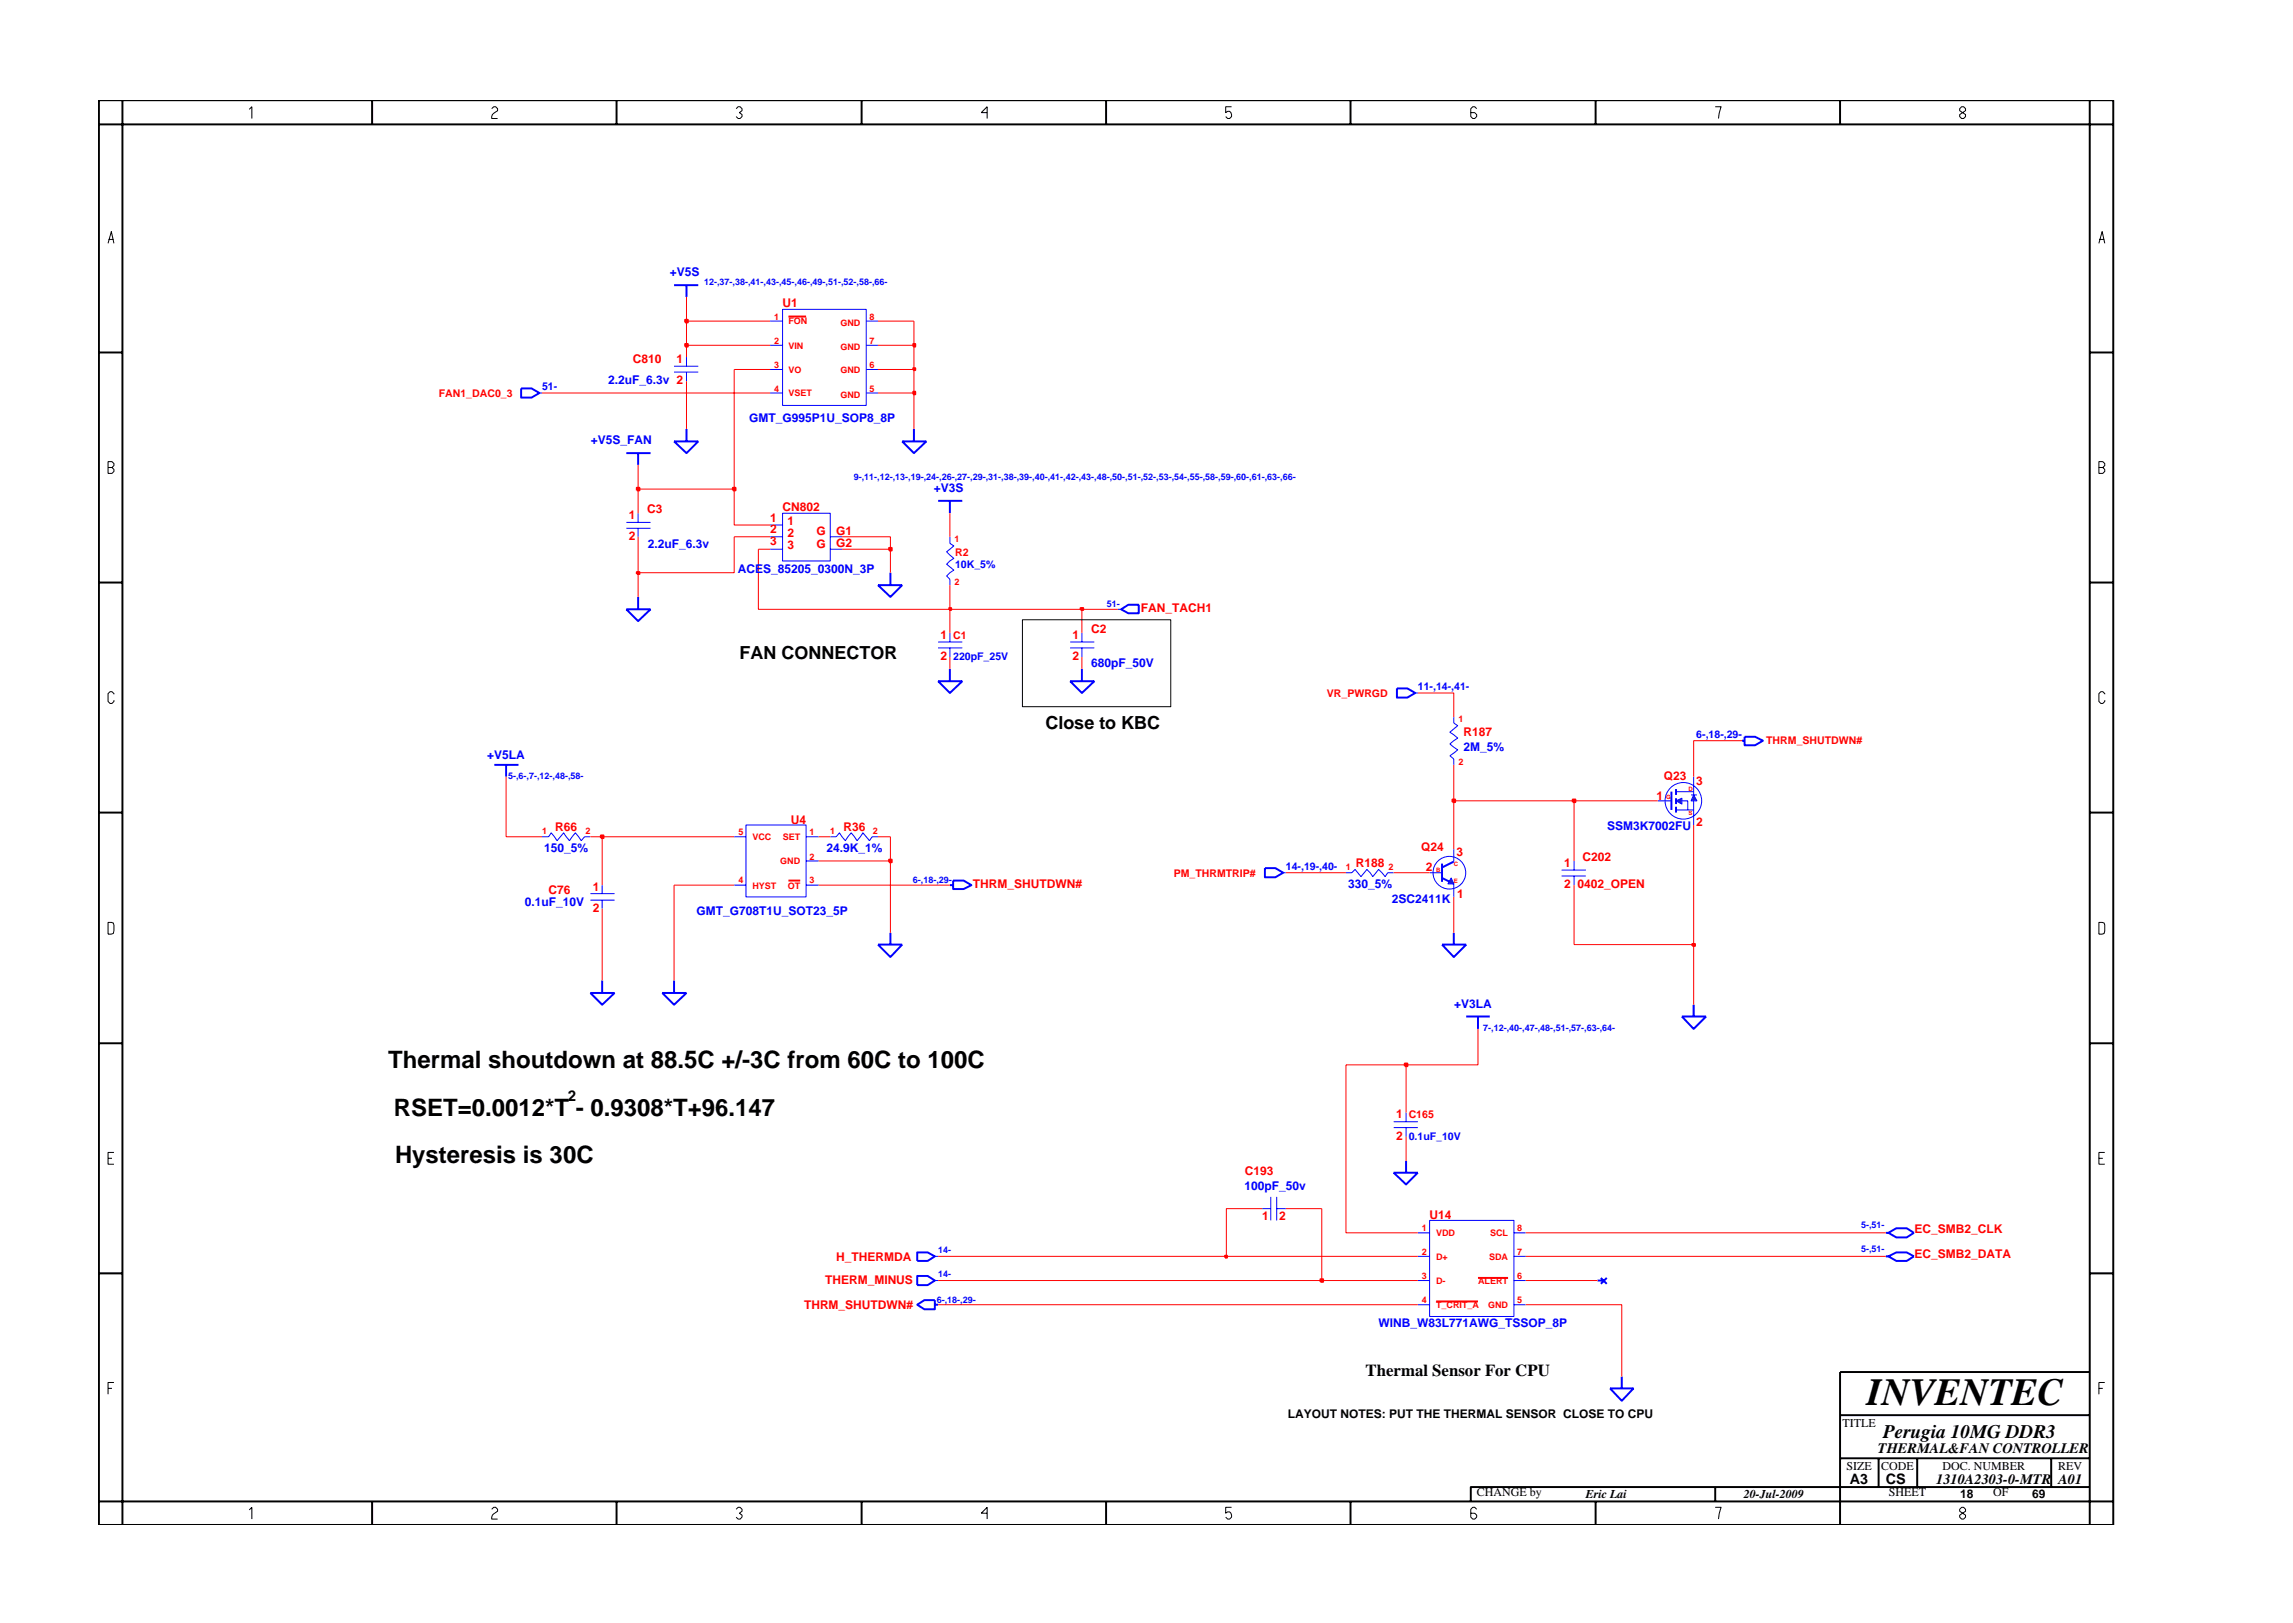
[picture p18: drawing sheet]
<svg xmlns="http://www.w3.org/2000/svg" width="297mm" height="210mm" viewBox="0 0 297 210" stroke-linecap="round" stroke-linejoin="round" font-family="sans-serif">
<defs><g id="words">
<text font-size="5" x="241.8" y="182">INVENTEC</text>
<g font-size="3.1">
<text x="50.3" y="138.3">Thermal shoutdown at 88.5C +/-3C from 60C to 100C</text>
<text x="51" y="144.5">RSET=0.0012*T - 0.9308*T+96.147</text>
<text x="51.2" y="150.7">Hysteresis is 30C</text>
</g>
<text font-size="2.5" x="244" y="186.3">Perugia 10MG DDR3</text>
<g font-size="2.3">
<text x="95.8" y="85.3">FAN CONNECTOR</text>
<text x="135.4" y="94.5">Close to KBC</text>
</g>
<text font-size="2.2" x="176.9" y="178.3">Thermal Sensor For CPU</text>
<g font-size="1.9">
<text x="73.6" y="142.6">2</text>
<text x="243.3" y="188.2">THERMAL&amp;FAN CONTROLLER</text>
<text x="239.6" y="192.2">A3</text>
<text x="244.3" y="192.3">CS</text>
<text x="250.8" y="192.2">1310A2303-0-MTR A01</text>
</g>
<g font-size="1.6" fill="#00f">
<text x="86.8" y="35.7">+V5S</text>
<text x="78.8" y="49.8">2.2uF_6.3v 2</text>
<text x="76.5" y="57.5">+V5S_FAN</text>
<text x="97.1" y="54.6">GMT_G995P1U_SOP8_8P</text>
<text x="121" y="63.8">+V3S</text>
<text x="83.9" y="71">2.2uF_6.3v</text>
<text x="95.6" y="74.2">ACES_85205_0300N_3P</text>
<text x="141.3" y="86.4">680pF_50V</text>
<text x="63.1" y="98.3">+V5LA</text>
<text x="189.6" y="97.3">2M_5%</text>
<text x="208.2" y="107.6">SSM3K7002FU</text>
<text x="70.5" y="110.3">150_5%</text>
<text x="107.1" y="110.3">24.9K_1%</text>
<text x="68" y="117.4">0.1uF_10V</text>
<text x="90.2" y="118.5">GMT_G708T1U_SOT23_5P</text>
<text x="174.6" y="115">330_5%</text>
<text x="180.3" y="117">2SC2411K</text>
<text x="188.4" y="130.6">+V3LA</text>
<text x="161.2" y="154.1">100pF_50v</text>
<text x="178.6" y="171.9">WINB_W83L771AWG_TSSOP_8P</text>
</g>
<g font-size="1.6" fill="#f00">
<text x="101.4" y="39.8">U1</text>
<text x="82" y="47.1">C810</text>
<text x="87.6" y="47">1</text>
<text x="81.5" y="67.3">1</text>
<text x="81.5" y="69.9">2</text>
<text x="83.8" y="66.5">C3</text>
<text x="99.7" y="67.6">1</text>
<text x="99.7" y="69.1">2</text>
<text x="99.7" y="70.6">3</text>
<text x="101.4" y="66.2">CN802</text>
<text x="102" y="68">1</text>
<text x="102" y="69.5">2</text>
<text x="102" y="71.1">3</text>
<text x="105.8" y="69.3">G</text>
<text x="105.8" y="71">G</text>
<text x="108.3" y="69.4">G1</text>
<text x="108.3" y="70.9">G2</text>
<text x="121.8" y="82.7">1</text>
<text x="138.9" y="82.7">1</text>
<text x="141.3" y="82">C2</text>
<text x="147.8" y="79.3">FAN_TACH1</text>
<text x="121.8" y="85.5">2</text>
<text x="138.9" y="85.5">2</text>
<text x="189.6" y="95.4">R187</text>
<text x="215.5" y="101">Q23</text>
<text x="219.7" y="101.7">3</text>
<text x="71.9" y="107.6">R66</text>
<text x="102.4" y="106.7">U4</text>
<text x="109.3" y="107.6">R36</text>
<text x="214.6" y="103.6">1</text>
<text x="219.7" y="107">2</text>
<text x="175.6" y="112.3">R188</text>
<text x="184.1" y="110.3">Q24</text>
<text x="184.7" y="112.8">2</text>
<text x="188.7" y="110.9">3</text>
<text x="202.6" y="112.3">1</text>
<text x="205" y="111.5">C202</text>
<text x="71.1" y="115.8">C76</text>
<text x="76.8" y="115.4">1</text>
<text x="76.8" y="118.1">2</text>
<text x="126" y="115">THRM_SHUTDWN#</text>
<text x="188.8" y="116.3">1</text>
<text x="202.6" y="115">2</text>
<text x="204.4" y="115.1">0402_OPEN</text>
<text x="180.9" y="144.9">1</text>
<text x="180.9" y="147.7">2</text>
<text x="161.2" y="152.2">C193</text>
<text x="163.5" y="158.1">1</text>
<text x="165.7" y="158.1">2</text>
<text x="185.2" y="157.9">U14</text>
<text x="248" y="159.8">EC_SMB2_CLK</text>
<text x="106.9" y="166.3">THERM_MINUS</text>
<text x="108.3" y="163.3">H_THERMDA</text>
<text x="248" y="162.9">EC_SMB2_DATA</text>
<text x="104.2" y="169.6">THRM_SHUTDWN#</text>
</g>
<g font-size="1.6">
<text x="166.8" y="183.7">LAYOUT NOTES: PUT THE THERMAL SENSOR CLOSE TO CPU</text>
<text x="238.7" y="184.8">TITLE</text>
<text x="239.2" y="190.4">SIZE</text>
<text x="243.7" y="190.4">CODE</text>
<text x="251.6" y="190.4">DOC. NUMBER</text>
<text x="266.6" y="190.4">REV</text>
<text x="191.3" y="193.9">CHANGE by</text>
<text x="205.4" y="194.1">Eric Lai</text>
<text x="225.9" y="194.1">20-Jul-2009</text>
<text x="244.7" y="193.9">SHEET</text>
<text x="253.9" y="194.1">18</text>
<text x="258.2" y="193.9">OF</text>
<text x="263.3" y="194.1">69</text>
</g>
<g font-size="1.4" fill="#f00">
<text x="56.8" y="51.4">FAN1_DAC0_3</text>
<text x="123.7" y="72.1">R2</text>
<text x="123.5" y="82.7">C1</text>
<text x="171.9" y="90.3">VR_PWRGD</text>
<text x="228.8" y="96.4">THRM_SHUTDWN#</text>
<text x="152" y="113.6">PM_THRMTRIP#</text>
<text x="182.5" y="144.9">C165</text>
</g>
<g font-size="1.4" fill="#00f">
<text x="70.2" y="50.6">51-</text>
<text x="123.7" y="73.6">10K_5%</text>
<text x="123.5" y="85.5">220pF_25V</text>
<text x="183.7" y="89.4">11-,14-,41-</text>
<text x="219.7" y="95.6">6-,18-,29-</text>
<text x="166.6" y="112.7">14-,19-,40-</text>
<text x="182.5" y="147.7">0.1uF_10V</text>
</g>
<g font-size="1.2" fill="#00f">
<text x="91.2" y="37">12-,37-,38-,41-,43-,45-,46-,49-,51-,52-,58-,66-</text>
<text x="110.6" y="62.1">9-,11-,12-,13-,19-,24-,26-,27-,29-,31-,38-,39-,40-,41-,42-,43-,48-,50-,51-,52-,53-,54-,55-,58-,59-,60-,61-,63-,66-</text>
<text x="143.4" y="78.7">51-</text>
<text x="65.8" y="101">5-,6-,7-,12-,48-,58-</text>
<text x="118.3" y="114.4">6-,18-,29-</text>
<text x="192.1" y="133.6">7-,12-,40-,47-,48-,51-,57-,63-,64-</text>
<text x="241.1" y="159.1">5-,51-</text>
<text x="121.5" y="165.4">14-</text>
<text x="121.5" y="162.3">14-</text>
<text x="241.1" y="162.2">5-,51-</text>
<text x="121.4" y="168.9">6-,18-,29-</text>
</g>
<g font-size="1.2" fill="#f00">
<text x="100.3" y="41.4">1</text>
<text x="112.6" y="41.4">8</text>
<text x="100.3" y="44.6">2</text>
<text x="100.3" y="47.6">3</text>
<text x="102.1" y="42">FON</text>
<text x="102.1" y="45.2">VIN</text>
<text x="108.9" y="45.3">GND</text>
<text x="108.9" y="42.2">GND</text>
<text x="112.6" y="47.6">6</text>
<text x="112.6" y="44.6">7</text>
<text x="100.3" y="50.7">4</text>
<text x="102.1" y="48.3">VO</text>
<text x="102.1" y="51.4">VSET</text>
<text x="108.9" y="51.5">GND</text>
<text x="108.9" y="48.4">GND</text>
<text x="112.6" y="50.7">5</text>
<text x="123.6" y="70.2">1</text>
<text x="123.6" y="75.8">2</text>
<text x="188.9" y="93.5">1</text>
<text x="188.9" y="99.1">2</text>
<text x="70.2" y="108.1">1</text>
<text x="75.8" y="108.1">2</text>
<text x="95.6" y="108.2">5</text>
<text x="97.5" y="108.8">VCC</text>
<text x="101.1" y="112">GND</text>
<text x="101.4" y="108.8">SET</text>
<text x="104.8" y="111.4">2</text>
<text x="104.8" y="108.2">1</text>
<text x="107.6" y="108.1">1</text>
<text x="113.1" y="108.1">2</text>
<text x="174.4" y="112.7">1</text>
<text x="179.9" y="112.7">2</text>
<text x="95.6" y="114.4">4</text>
<text x="97.5" y="115.1">HYST</text>
<text x="102" y="115.1">OT</text>
<text x="104.8" y="114.4">3</text>
<text x="184.2" y="159.5">1</text>
<text x="186" y="160.1">VDD</text>
<text x="193" y="160.1">SCL</text>
<text x="196.5" y="159.5">8</text>
<text x="184.2" y="162.6">2</text>
<text x="184.2" y="165.7">3</text>
<text x="186" y="163.2">D+</text>
<text x="186" y="166.3">D-</text>
<text x="191.5" y="166.3">ALERT</text>
<text x="192.9" y="163.2">SDA</text>
<text x="196.5" y="165.7">6</text>
<text x="196.5" y="162.6">7</text>
<text x="184.2" y="168.9">4</text>
<text x="186" y="169.5">T_CRIT_A</text>
<text x="192.8" y="169.5">GND</text>
<text x="196.5" y="168.9">5</text>
</g>
<g font-size=".8" fill="#f00">
<text x="215.8" y="103.5">G</text>
<text x="218.7" y="102.4">D</text>
<text x="218.7" y="105.6">S</text>
<text x="186" y="112.9">B</text>
<text x="188.3" y="112.2">C</text>
<text x="188.3" y="114.4">E</text>
</g>
</g></defs>
<g fill="none" stroke="#00f" stroke-width=".13">
<path d="M69.9 50.9h.3M99.8 69.5h1.6M99.8 68h1.6M99.8 71.1h1.6M101.4 66.5h6.2v6.2h-6.2zM107.6 69.5h1.5M107.6 71.1h1.5M123 69.5v.9l.6 .3-1 .8 1 .8-1 .8 1 .8-1 .7 .4 .4v.8M121.5 83.2h3.2M121.5 83.9h3.2M123 82v1.2M123 83.9v1.2"/>
<path d="M95.1 108.4h1.5M95.1 114.7h1.5M96.6 106.9h7.8v9.3h-7.8zM104.4 108.4h1.6M104.4 111.5h1.6M104.4 114.7h1.6M202.3 112.7h3.1M202.3 113.5h3.1M203.9 111.5v1.2M203.9 113.5v1.2M214.7 103.7h1.8"/>
</g>
<g fill="none" stroke="#00f" stroke-width=".25">
<path d="M87.3 36.9h3.2M88.9 36.9v1.6M67.5 50.3h1.4l1 .6-1 .6h-1.4zM81.1 58.7h3.2M82.7 58.7v1.5M87.3 57.2h3.2l-1.6 1.5zM88.9 55.6v1.6M121.5 64.9h3.2M123 64.9v1.6M64 99.1h3.2M65.6 99.1v1.5M121.5 88.3h3.2l-1.7 1.5z"/>
<path d="M123 86.6v1.7M216.5 102.6v2.3M113.7 122.4h3.2l-1.6 1.6zM115.3 120.8v1.6M207 165.9h.8M207.4 165.6l.7 .7M208.1 165.6l-.7 .7"/>
</g>
<path d="M102.1 114.1h1.6" fill="none" stroke="#f00" stroke-width=".25"/>
<path d="M219.4 103l.4 .7h-.7z" fill="#3c3cc8"/>
<path d="M219.1 103h.7M219.4 103l.4 .7h-.7z" fill="none" stroke="#00f" stroke-width=".13"/>
<path d="M217.1 103.7l.8-.3v.8z" fill="#3c3cc8"/>
<g fill="none" stroke="#00f" stroke-width=".13">
<path d="M174.4 113.1h.7l.4-.5 .8 1 .8-1 .7 1 .8-1 .8 1 .4-.5h.7M188.3 110v1.6M217.1 103.7l.8-.3v.8zM217.1 104.9h2.3M217.1 102.6h2.3M217.9 103.7h.7v1.2M219.4 100.6v2.4M219.4 103.7v3.2"/>
<circle cx="187.8" cy="113.1" r="2.12"/>
<circle cx="218.1" cy="103.7" r="2.37"/>
</g>
<path d="M186.8 111.9v2.3M186.8 113.7l1.5 .8M188.3 111.6l-1.5 .8M217.1 102.2v.8M217.1 103.4v.8M217.1 104.5v.8" fill="none" stroke="#00f" stroke-width=".25"/>
<path d="M188 113.7l.3 .8h-.7z" fill="#3c3cc8"/>
<g fill="none" stroke="#00f" stroke-width=".13">
<path d="M87.3 47.4h3.2M87.3 48.2h3.2M88.9 46.3v1.1M88.9 48.2v1.2M99.8 41.6h1.6M99.8 44.7h1.6M99.8 47.9h1.6M99.8 50.9h1.6M101.4 40.1h10.8v12.4h-10.8zM112.2 41.6h1.5M112.2 44.7h1.5M112.2 47.9h1.5"/>
<path d="M112.2 50.9h1.5M81.1 67.7h3.2M81.1 68.4h3.2M82.7 66.5v1.2M82.7 68.4v1.1M144.8 78.9h.4M138.6 83.2h3.2M138.6 83.9h3.2M140.2 82v1.2M140.2 83.9v1.2M183.3 89.8h.4M188.3 92.9v.8l.5 .3-1 .9 1 .7-1 .8 1 .7-1 .8 .5 .4v.8"/>
<path d="M70.2 108.4h.9l.3-.5 .8 1 .8-1 .8 1 .7-1 .8 1 .4-.5h.8M76.5 115.8h3.1M76.5 116.6h3.1M78 114.7v1.1M78 116.6v1.1M107.6 108.4h.7l.4-.5 .8 1 .8-1 .7 1 .8-1 .8 1 .4-.5h.7M166.2 113.1h.4M185.2 113.1h1.6M188 113.7l.3 .8h-.7zM188.3 114.5v1.7M163.5 156.6h1.1M164.6 155.1v3"/>
<path d="M165.4 156.6h1.2M165.4 155.1v3M180.5 145.3h3.2M180.5 146.1h3.2M182.1 144.1v1.2M182.1 146.1v1.2M183.7 159.7h1.5M185.2 158.1h10.9v12.4h-10.9zM196.1 159.7h1.5M121.1 162.8h.4M121.1 165.9h.4M183.7 162.8h1.5"/>
<path d="M183.7 165.9h1.5M183.7 169h1.5M196.1 162.8h1.5M196.1 165.9h1.5M196.1 169h1.5"/>
</g>
<g fill="none" stroke="#00f" stroke-width=".25">
<path d="M116.9 57.2h3.1l-1.6 1.5zM118.4 55.6v1.6M81.1 78.9h3.2l-1.6 1.6zM82.7 77.3v1.6M113.7 75.8h3.2l-1.6 1.5zM115.3 74.2v1.6M145.2 78.9l1-.6h1.3v1.1h-1.3zM138.6 88.3h3.2l-1.6 1.5zM140.2 86.6v1.7M181 89.2h1.3l1 .6-1 .6h-1.3zM225.7 96h.3M226 95.4h1.4l1 .6-1 .5h-1.4z"/>
<path d="M123 114.7h.5M123.5 114.1h1.3l1 .6-1 .5h-1.3zM163.9 112.5h1.3l1 .6-1 .6h-1.3zM76.5 128.6h3.1l-1.6 1.6zM78 127v1.6M85.8 128.6h3.1l-1.6 1.6zM87.3 127v1.6M186.8 122.4h3.1l-1.6 1.6zM188.3 120.8v1.6M189.9 131.7h3.1M191.5 131.7v1.6M217.9 131.7h3.1l-1.6 1.6z"/>
<path d="M219.4 130.2v1.5M180.5 151.9h3.2l-1.6 1.5zM182.1 150.4v1.5M244.3 159.7h.3M244.6 159.7l1-.6h1.4l.9 .6-.9 .6h-1.4zM118.8 162.2h1.4l.9 .6-.9 .6h-1.4zM118.8 169l.9-.6h1.4v1.2h-1.4zM118.8 165.3h1.4l.9 .6-.9 .6h-1.4zM121.1 169h.4M208.6 179.9h3l-1.5 1.6zM210.1 178.3v1.6M244.3 162.8h.3"/>
<path d="M244.6 162.8l1-.6h1.4l.9 .6-.9 .6h-1.4z"/>
</g>
<path d="M102.1 41h2.3M186 168.6h5.5M191.5 165.6h3.9" fill="none" stroke="#f00" stroke-width=".25"/>
<path d="M121.5 169h62.2M121.5 165.9h49.7M197.6 169h12.5v9.3" fill="none" stroke="#f00" stroke-width=".13"/>
<path d="M171.1 165.7h.3v.4h-.3z" fill="#8e2323"/>
<path d="M171.1 165.7h.3v.4h-.3z" fill="none" stroke="#f00" stroke-width=".25"/>
<path d="M171.2 156.6v9.3h12.5M121.5 162.8h37.4M197.6 165.9h9.4" fill="none" stroke="#f00" stroke-width=".13"/>
<path d="M158.7 162.7h.2v.2h-.2z" fill="#8e2323"/>
<path d="M158.7 162.7h.2v.2h-.2z" fill="none" stroke="#f00" stroke-width=".25"/>
<path d="M163.5 156.6h-4.6v6.2h24.8M166.6 156.6h4.6M182.1 144.1v-6.1h-7.7v21.7h9.3M182.1 147.3v3.1M197.6 159.7h46.7M197.6 162.8h46.7" fill="none" stroke="#f00" stroke-width=".13"/>
<path d="M182 137.8h.3v.3h-.3z" fill="#8e2323"/>
<path d="M182 137.8h.3v.3h-.3z" fill="none" stroke="#f00" stroke-width=".25"/>
<path d="M78 117.7v9.3M87.3 114.7v12.3M203.9 114.7v7.7h15.5v7.8M191.5 133.3v4.7h-9.4" fill="none" stroke="#f00" stroke-width=".13"/>
<path d="M219.2 122.3h.4v.2h-.4z" fill="#8e2323"/>
<path d="M219.2 122.3h.4v.2h-.4z" fill="none" stroke="#f00" stroke-width=".25"/>
<path d="M78 108.4v6.3M87.3 114.7h7.8M106 111.5h9.3v9.3M106 114.7h17M166.6 113.1h7.8M180.5 113.1h4.7M188.3 116.2v4.6M219.4 106.9v15.5" fill="none" stroke="#f00" stroke-width=".13"/>
<path d="M115.2 111.4h.3v.3h-.3z" fill="#8e2323"/>
<path d="M115.2 111.4h.3v.3h-.3z" fill="none" stroke="#f00" stroke-width=".25"/>
<path d="M65.6 100.6v7.8h4.6M76.5 108.4h1.5M115.3 108.4v3.1M188.3 103.7v6.3M203.9 103.7v7.8" fill="none" stroke="#f00" stroke-width=".13"/>
<path d="M77.8 108.2h.4v.4h-.4z" fill="#8e2323"/>
<path d="M77.8 108.2h.4v.4h-.4z" fill="none" stroke="#f00" stroke-width=".25"/>
<path d="M78 108.4h17.1M106 108.4h1.6M113.7 108.4h1.6" fill="none" stroke="#f00" stroke-width=".13"/>
<path d="M188.2 103.6h.3v.3h-.3z" fill="#8e2323"/>
<path d="M188.2 103.6h.3v.3h-.3z" fill="none" stroke="#f00" stroke-width=".25"/>
<path d="M188.3 99.1v4.6h15.6" fill="none" stroke="#f00" stroke-width=".13"/>
<path d="M203.7 103.6h.4v.3h-.4z" fill="#8e2323"/>
<path d="M203.7 103.6h.4v.3h-.4z" fill="none" stroke="#f00" stroke-width=".25"/>
<path d="M98.2 71.1v7.8h24.8v3.1M140.2 78.9v3.1M123 85.1v1.5M140.2 85.1v1.5M183.7 89.8h4.6v3.1M225.7 96h-6.3v4.6M203.9 103.7h10.8" fill="none" stroke="#f00" stroke-width=".13"/>
<path d="M123 78.8h.2v.2h-.2z" fill="#8e2323"/>
<path d="M123 78.8h.2v.2h-.2z" fill="none" stroke="#f00" stroke-width=".25"/>
<path d="M123 75.8v3.1h17.2" fill="none" stroke="#f00" stroke-width=".13"/>
<path d="M140 78.8h.3v.2h-.3z" fill="#8e2323"/>
<path d="M140 78.8h.3v.2h-.3z" fill="none" stroke="#f00" stroke-width=".25"/>
<path d="M82.7 74.2v3.1M140.2 78.9h4.6" fill="none" stroke="#f00" stroke-width=".13"/>
<path d="M82.5 74.1h.3v.3h-.3z" fill="#8e2323"/>
<path d="M82.5 74.1h.3v.3h-.3z" fill="none" stroke="#f00" stroke-width=".25"/>
<path d="M82.7 69.5v4.7h12.4v-4.7M98.2 71.1h1.6M109.1 71.1h6.2v3.1" fill="none" stroke="#f00" stroke-width=".13"/>
<path d="M115.2 71h.3v.3h-.3z" fill="#8e2323"/>
<path d="M115.2 71h.3v.3h-.3z" fill="none" stroke="#f00" stroke-width=".25"/>
<path d="M82.7 63.4v3.1M95.1 63.4v4.6h4.7M95.1 69.5h4.7M109.1 69.5h6.2v1.6M123 66.5v3" fill="none" stroke="#f00" stroke-width=".13"/>
<path d="M82.5 63.2h.3v.3h-.3z" fill="#8e2323"/>
<path d="M82.5 63.2h.3v.3h-.3z" fill="none" stroke="#f00" stroke-width=".25"/>
<path d="M82.7 60.2v3.2h12.4" fill="none" stroke="#f00" stroke-width=".13"/>
<path d="M94.9 63.2h.4v.3h-.4z" fill="#8e2323"/>
<path d="M94.9 63.2h.4v.3h-.4z" fill="none" stroke="#f00" stroke-width=".25"/>
<path d="M70.2 50.9h29.6M88.9 49.4v6.2M95.1 47.9v15.5M113.7 50.9h4.7v4.7" fill="none" stroke="#f00" stroke-width=".13"/>
<path d="M118.3 50.7h.3v.4h-.3z" fill="#8e2323"/>
<path d="M118.3 50.7h.3v.4h-.3z" fill="none" stroke="#f00" stroke-width=".25"/>
<path d="M95.1 47.9h4.7M113.7 47.9h4.7v3" fill="none" stroke="#f00" stroke-width=".13"/>
<path d="M118.3 47.7h.3v.2h-.3z" fill="#8e2323"/>
<path d="M118.3 47.7h.3v.2h-.3z" fill="none" stroke="#f00" stroke-width=".25"/>
<path d="M88.9 44.7v1.6M118.4 44.7v3.2" fill="none" stroke="#f00" stroke-width=".13"/>
<path d="M88.8 44.6h.3v.3h-.3z" fill="#8e2323"/>
<path d="M88.8 44.6h.3v.3h-.3z" fill="none" stroke="#f00" stroke-width=".25"/>
<path d="M88.9 41.6v3.1h10.9M113.7 44.7h4.7" fill="none" stroke="#f00" stroke-width=".13"/>
<path d="M118.3 44.6h.3v.3h-.3z" fill="#8e2323"/>
<path d="M118.3 44.6h.3v.3h-.3z" fill="none" stroke="#f00" stroke-width=".25"/>
<path d="M118.4 41.6v3.1" fill="none" stroke="#f00" stroke-width=".13"/>
<path d="M88.8 41.4h.3v.4h-.3z" fill="#8e2323"/>
<path d="M88.8 41.4h.3v.4h-.3z" fill="none" stroke="#f00" stroke-width=".25"/>
<path d="M88.9 38.5v3.1h10.9M113.7 41.6h4.7" fill="none" stroke="#f00" stroke-width=".13"/>
<g fill="none" stroke="#000" stroke-width=".25">
<path d="M12.8 13h261v184.6h-261zM12.8 16.1h261M15.9 13v184.6M48.2 13v3.1M79.9 13v3.1M111.6 13v3.1M143.3 13v3.1M174.9 13v3.1M206.7 13v3.1M238.4 13v3.1M270.7 13v184.6M12.8 45.7h3.1"/>
<path d="M270.7 45.7h3.1M12.8 75.5h3.1M270.7 75.5h3.1M12.8 105.3h3.1M270.7 105.3h3.1M12.8 135.2h3.1M270.7 135.2h3.1M12.8 165h3.1M270.7 165h3.1M270.7 177.7h-32.3v19.9M12.8 194.5h261M48.2 194.5v3.1"/>
<path d="M79.9 194.5v3.1M111.6 194.5v3.1M143.3 194.5v3.1M174.9 194.5v3.1M206.7 194.5v3.1M222.2 192.6v1.9M238.4 183.3h32.3M238.4 188.9h32.3M243.4 188.9v3.7M248.4 188.9v3.7M265.7 188.9v3.7M270.7 192.6h-80.2v1.9"/>
</g>
<g fill="none" stroke="#000" stroke-width=".13">
<path d="M32.3 14.2l.3-.4v1.6M63.7 14.1l.3-.3h.2l.3 .3v.2l-.5 .4-.3 .4v.3h.8M95.4 14.1l.2-.3h.3l.2 .3v.2l-.3 .3 .3 .2v.3l-.2 .3h-.3l-.2-.3M127.9 14.6h-.8l.8-.8v1.6M159.5 13.8h-.7v.8l.2-.2a.5 .5 0 0 1 .5 .7l-.2 .3h-.3l-.2-.3M191.3 14.1l-.3-.3h-.2l-.3 .3v1l.3 .3h.2l.3-.3v-.3l-.3-.2h-.5M222.2 13.8h.8l-.4 1.6M253.9 14.1l.2-.3h.3l.2 .3v.2l-.7 .5v.3l.2 .3h.3l.2-.3v-.3l-.7-.5zM14 31.5l.4-1.5 .4 1.5M14.1 31h.6M271.9 31.5l.4-1.5 .4 1.5M272 31h.6"/>
<path d="M14 60.6h.5l.3-.3v-.2l-.3-.3h-.5v1.5h.5l.3-.2v-.3l-.3-.2M271.9 60.6h.5l.3-.3v-.2l-.3-.3h-.5v1.5h.5l.3-.2v-.3l-.3-.2M14.8 89.9l-.3-.3h-.2l-.3 .3v1l.3 .2h.2l.3-.2v-.2M132.4 80.3h19.3v11.3h-19.3zM272.7 89.9l-.3-.3h-.3l-.2 .3v1l.2 .2h.3l.3-.2v-.2M14 119.5l.7 .1 .1 .2-.1 1.1-.7 .1zM271.9 119.5l.7 .1 .1 .2-.1 1.1-.7 .1zM14 150.1h.5M14.8 149.3h-.8v1.5h.8M271.9 150.1h.5M272.7 149.3h-.8v1.5h.8M14 179.9h.5"/>
<path d="M14.8 179.1h-.8v1.5M271.9 179.9h.5M272.7 179.1h-.8v1.5M32.3 195.6l.3-.3v1.5M63.7 195.5l.3-.2h.2l.3 .2v.3l-.7 .5-.1 .2v.3h.8M95.4 195.5l.2-.2h.3l.2 .2v.3l-.3 .2 .3 .3v.2l-.2 .3h-.3l-.2-.3M127.9 196h-.8l.8-.7v1.5M159.5 195.3h-.7v.7l.2-.1a.5 .5 0 0 1 .5 .6l-.2 .3h-.3l-.2-.3M191.3 195.5l-.3-.2h-.2l-.3 .2v1l.3 .3h.2l.3-.3v-.2l-.3-.3h-.5M222.2 195.3h.8l-.4 1.5M254.1 195.3l-.2 .2v.3l.7 .5v.2l-.2 .3h-.3l-.2-.3v-.2l.7-.5v-.3l-.2-.2z"/>
</g>
<use href="#words"/>
</svg>
